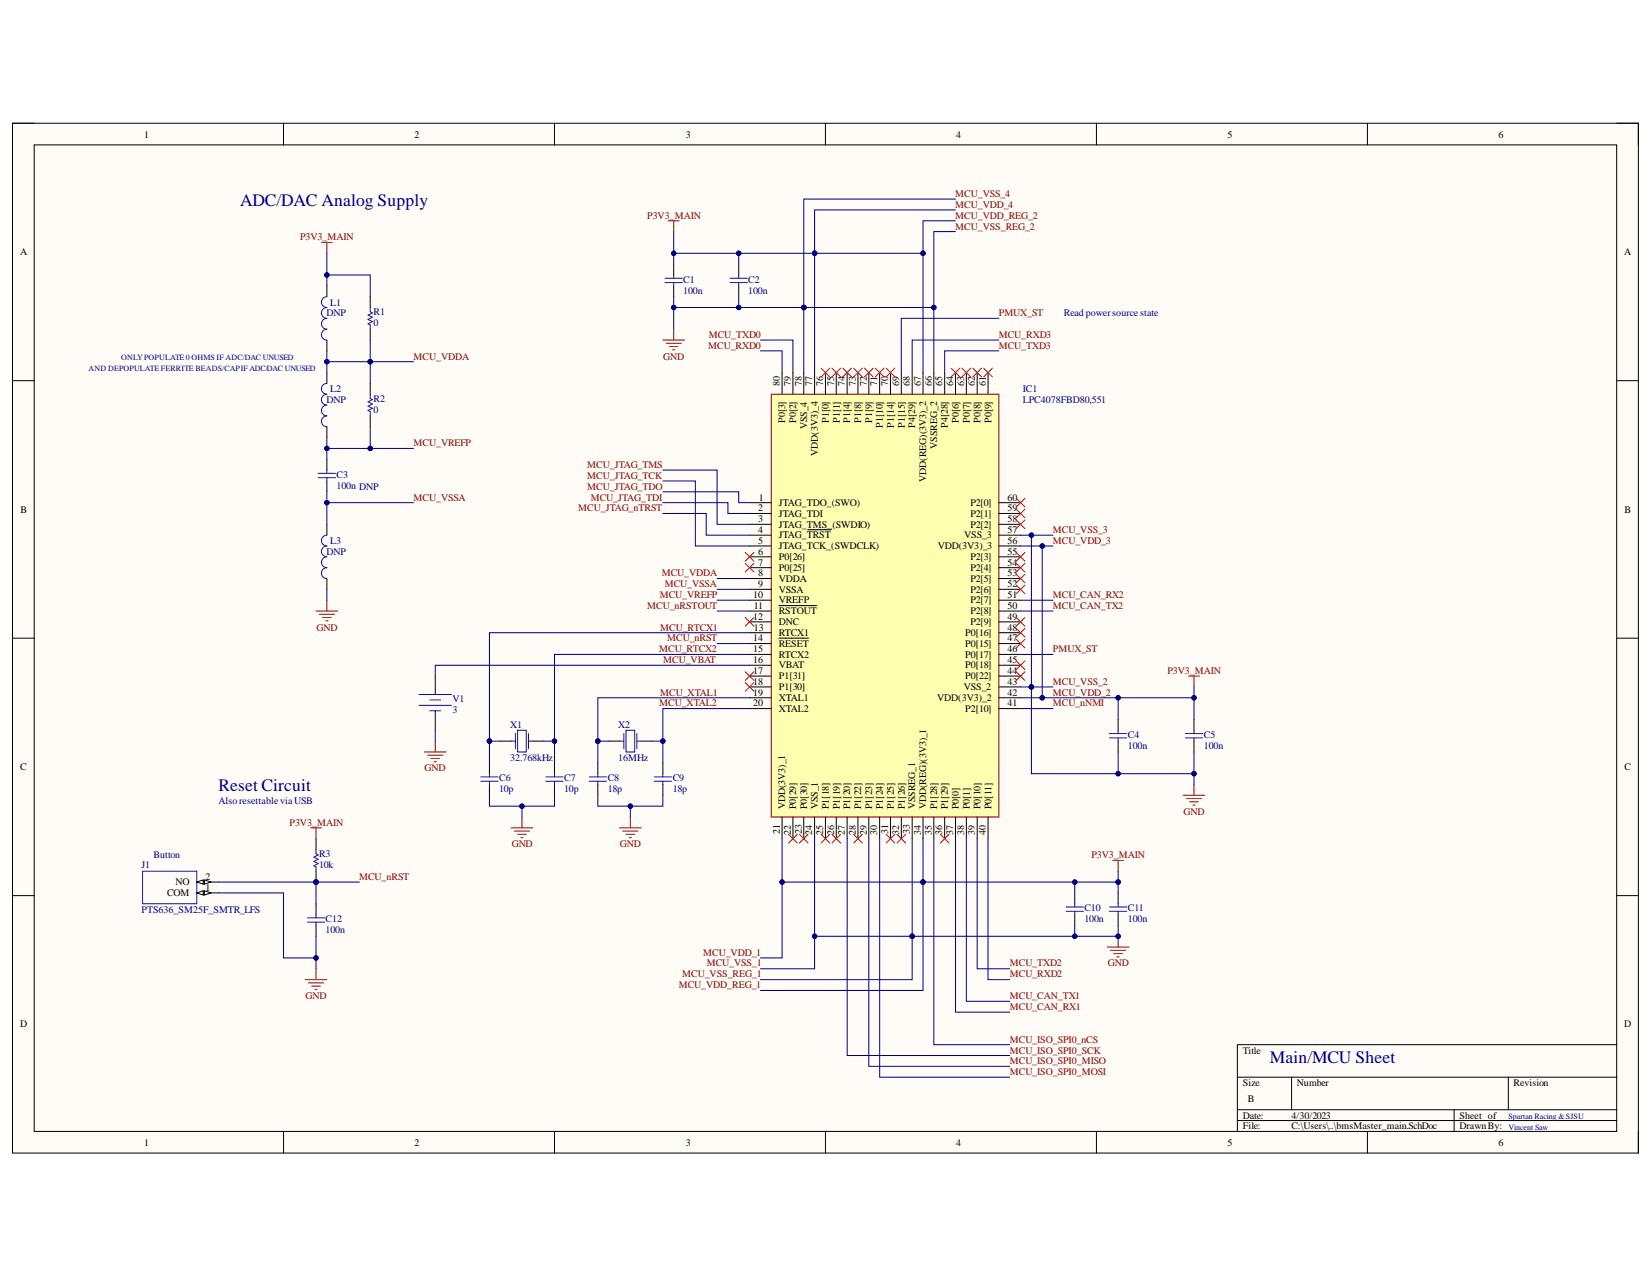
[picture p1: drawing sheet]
<svg xmlns="http://www.w3.org/2000/svg" width="279mm" height="216mm" viewBox="0 0 279 216" stroke-linecap="round" stroke-linejoin="round" font-family="sans-serif">
<defs><g id="words">
<g font-size="3" fill="#000080">
<text x="40.6" y="34.8">ADC/DAC Analog Supply</text>
<text x="37" y="133.8">Reset Circuit</text>
<text x="214.8" y="179.6">Main/MCU Sheet</text>
</g>
<g font-size="1.7">
<text x="24.4" y="23.3">1</text>
<text x="70.1" y="23.3">2</text>
<text x="116" y="23.3">3</text>
<text x="161.7" y="23.3">4</text>
<text x="207.6" y="23.3">5</text>
<text x="253.4" y="23.3">6</text>
<text x="3.4" y="43.1">A</text>
<text x="274.7" y="43.1">A</text>
<text x="131.9" y="65.2" transform="rotate(-90 131.9 65.2)">80</text>
<text x="133.7" y="65.2" transform="rotate(-90 133.7 65.2)">79</text>
<text x="135.6" y="65.2" transform="rotate(-90 135.6 65.2)">78</text>
<text x="137.4" y="65.2" transform="rotate(-90 137.4 65.2)">77</text>
<text x="139.2" y="65.2" transform="rotate(-90 139.2 65.2)">76</text>
<text x="141.1" y="65.2" transform="rotate(-90 141.1 65.2)">75</text>
<text x="142.9" y="65.2" transform="rotate(-90 142.9 65.2)">74</text>
<text x="144.7" y="65.2" transform="rotate(-90 144.7 65.2)">73</text>
<text x="146.6" y="65.2" transform="rotate(-90 146.6 65.2)">72</text>
<text x="148.4" y="65.2" transform="rotate(-90 148.4 65.2)">71</text>
<text x="150.2" y="65.2" transform="rotate(-90 150.2 65.2)">70</text>
<text x="152.1" y="65.2" transform="rotate(-90 152.1 65.2)">69</text>
<text x="153.9" y="65.2" transform="rotate(-90 153.9 65.2)">68</text>
<text x="155.7" y="65.2" transform="rotate(-90 155.7 65.2)">67</text>
<text x="157.6" y="65.2" transform="rotate(-90 157.6 65.2)">66</text>
<text x="159.4" y="65.2" transform="rotate(-90 159.4 65.2)">65</text>
<text x="161.2" y="65.2" transform="rotate(-90 161.2 65.2)">64</text>
<text x="163.1" y="65.2" transform="rotate(-90 163.1 65.2)">63</text>
<text x="164.9" y="65.2" transform="rotate(-90 164.9 65.2)">62</text>
<text x="166.7" y="65.2" transform="rotate(-90 166.7 65.2)">61</text>
<text x="132.8" y="71.5" transform="rotate(-90 132.8 71.5)">P0[3]</text>
<text x="134.7" y="71.5" transform="rotate(-90 134.7 71.5)">P0[2]</text>
<text x="140.2" y="71.5" transform="rotate(-90 140.2 71.5)">P1[0]</text>
<text x="142" y="71.5" transform="rotate(-90 142 71.5)">P1[1]</text>
<text x="143.8" y="71.5" transform="rotate(-90 143.8 71.5)">P1[4]</text>
<text x="145.7" y="71.5" transform="rotate(-90 145.7 71.5)">P1[8]</text>
<text x="147.5" y="71.5" transform="rotate(-90 147.5 71.5)">P1[9]</text>
<text x="162.2" y="71.5" transform="rotate(-90 162.2 71.5)">P0[6]</text>
<text x="164" y="71.5" transform="rotate(-90 164 71.5)">P0[7]</text>
<text x="165.8" y="71.5" transform="rotate(-90 165.8 71.5)">P0[8]</text>
<text x="167.7" y="71.5" transform="rotate(-90 167.7 71.5)">P0[9]</text>
<text x="136.5" y="72.6" transform="rotate(-90 136.5 72.6)">VSS_4</text>
<text x="138.3" y="77" transform="rotate(-90 138.3 77)">VDD(3V3)_4</text>
<text x="149.3" y="72.3" transform="rotate(-90 149.3 72.3)">P1[10]</text>
<text x="151.2" y="72.3" transform="rotate(-90 151.2 72.3)">P1[14]</text>
<text x="153" y="72.3" transform="rotate(-90 153 72.3)">P1[15]</text>
<text x="154.8" y="72.3" transform="rotate(-90 154.8 72.3)">P4[29]</text>
<text x="158.5" y="75.9" transform="rotate(-90 158.5 75.9)">VSSREG_2</text>
<text x="160.3" y="72.3" transform="rotate(-90 160.3 72.3)">P4[28]</text>
<text x="156.7" y="81.4" transform="rotate(-90 156.7 81.4)">VDD(REG)(3V3)_2</text>
<text x="3.5" y="86.7">B</text>
<text x="128.2" y="86.4">2</text>
<text x="128.2" y="88.3">3</text>
<text x="128.3" y="84.7">1</text>
<text x="131.7" y="85.5">JTAG_TDO_(SWO)</text>
<text x="131.7" y="87.4">JTAG_TDI</text>
<text x="131.7" y="89.2">JTAG_TMS_(SWDIO)</text>
<text x="164.1" y="85.5">P2[0]</text>
<text x="164.1" y="87.4">P2[1]</text>
<text x="164.1" y="89.2">P2[2]</text>
<text x="170.4" y="84.7">60</text>
<text x="170.4" y="86.4">59</text>
<text x="170.4" y="88.3">58</text>
<text x="274.8" y="86.7">B</text>
<text x="128.2" y="90.2">4</text>
<text x="128.2" y="91.9">5</text>
<text x="128.2" y="93.8">6</text>
<text x="128.2" y="95.7">7</text>
<text x="131.7" y="91">JTAG_TRST</text>
<text x="131.7" y="92.9">JTAG_TCK_(SWDCLK)</text>
<text x="131.7" y="94.7">P0[26]</text>
<text x="158.6" y="92.9">VDD(3V3)_3</text>
<text x="163.1" y="91">VSS_3</text>
<text x="164.1" y="94.7">P2[3]</text>
<text x="170.4" y="90.2">57</text>
<text x="170.4" y="91.9">56</text>
<text x="170.4" y="93.8">55</text>
<text x="170.4" y="95.7">54</text>
<text x="127.4" y="101.2">10</text>
<text x="128.2" y="97.4">8</text>
<text x="128.2" y="99.3">9</text>
<text x="131.7" y="96.5">P0[25]</text>
<text x="131.7" y="98.4">VDDA</text>
<text x="131.7" y="100.2">VSSA</text>
<text x="131.7" y="102">VREFP</text>
<text x="164.1" y="96.5">P2[4]</text>
<text x="164.1" y="98.4">P2[5]</text>
<text x="164.1" y="100.2">P2[6]</text>
<text x="164.1" y="102">P2[7]</text>
<text x="170.4" y="97.4">53</text>
<text x="170.4" y="99.3">52</text>
<text x="170.4" y="101.2">51</text>
<text x="127.4" y="104.8">12</text>
<text x="127.5" y="102.9">11</text>
<text x="127.5" y="106.6">13</text>
<text x="131.7" y="103.9">RSTOUT</text>
<text x="131.7" y="105.7">DNC</text>
<text x="131.7" y="107.5">RTCX1</text>
<text x="163.3" y="107.5">P0[16]</text>
<text x="164.1" y="103.9">P2[8]</text>
<text x="164.1" y="105.7">P2[9]</text>
<text x="170.4" y="102.9">50</text>
<text x="170.4" y="104.8">49</text>
<text x="170.4" y="106.6">48</text>
<text x="127.4" y="108.4">14</text>
<text x="127.4" y="110.3">15</text>
<text x="127.4" y="112.1">16</text>
<text x="127.4" y="113.9">17</text>
<text x="131.7" y="109.4">RESET</text>
<text x="131.7" y="111.2">RTCX2</text>
<text x="131.7" y="113">VBAT</text>
<text x="163.3" y="109.4">P0[15]</text>
<text x="163.3" y="111.2">P0[17]</text>
<text x="163.3" y="113">P0[18]</text>
<text x="170.4" y="108.4">47</text>
<text x="170.4" y="110.3">46</text>
<text x="170.4" y="112.1">45</text>
<text x="170.4" y="113.9">44</text>
<text x="127.4" y="115.8">18</text>
<text x="127.4" y="117.6">19</text>
<text x="127.4" y="119.4">20</text>
<text x="131.7" y="114.9">P1[31]</text>
<text x="131.7" y="116.7">P1[30]</text>
<text x="131.7" y="118.5">XTAL1</text>
<text x="158.5" y="118.5">VDD(3V3)_2</text>
<text x="163" y="116.7">VSS_2</text>
<text x="163.3" y="114.9">P0[22]</text>
<text x="170.4" y="115.8">43</text>
<text x="170.4" y="117.6">42</text>
<text x="170.4" y="119.4">41</text>
<text x="131.7" y="120.4">XTAL2</text>
<text x="163.3" y="120.4">P2[10]</text>
<text x="3.4" y="130.2">C</text>
<text x="274.8" y="130.2">C</text>
<text x="132.8" y="136.8" transform="rotate(-90 132.8 136.8)">VDD(3V3)_1</text>
<text x="134.7" y="136.8" transform="rotate(-90 134.7 136.8)">P0[29]</text>
<text x="136.5" y="136.8" transform="rotate(-90 136.5 136.8)">P0[30]</text>
<text x="138.3" y="136.8" transform="rotate(-90 138.3 136.8)">VSS_1</text>
<text x="140.2" y="136.8" transform="rotate(-90 140.2 136.8)">P1[18]</text>
<text x="142" y="136.8" transform="rotate(-90 142 136.8)">P1[19]</text>
<text x="143.8" y="136.8" transform="rotate(-90 143.8 136.8)">P1[20]</text>
<text x="145.7" y="136.8" transform="rotate(-90 145.7 136.8)">P1[22]</text>
<text x="147.5" y="136.8" transform="rotate(-90 147.5 136.8)">P1[23]</text>
<text x="149.3" y="136.8" transform="rotate(-90 149.3 136.8)">P1[24]</text>
<text x="151.2" y="136.8" transform="rotate(-90 151.2 136.8)">P1[25]</text>
<text x="153" y="136.8" transform="rotate(-90 153 136.8)">P1[26]</text>
<text x="154.8" y="136.8" transform="rotate(-90 154.8 136.8)">VSSREG_1</text>
<text x="156.7" y="136.8" transform="rotate(-90 156.7 136.8)">VDD(REG)(3V3)_1</text>
<text x="158.5" y="136.8" transform="rotate(-90 158.5 136.8)">P1[28]</text>
<text x="160.3" y="136.8" transform="rotate(-90 160.3 136.8)">P1[29]</text>
<text x="162.2" y="136.8" transform="rotate(-90 162.2 136.8)">P0[0]</text>
<text x="164" y="136.8" transform="rotate(-90 164 136.8)">P0[1]</text>
<text x="165.8" y="136.8" transform="rotate(-90 165.8 136.8)">P0[10]</text>
<text x="167.7" y="136.8" transform="rotate(-90 167.7 136.8)">P0[11]</text>
<text x="131.9" y="141.1" transform="rotate(-90 131.9 141.1)">21</text>
<text x="133.7" y="141.2" transform="rotate(-90 133.7 141.2)">22</text>
<text x="135.6" y="141.1" transform="rotate(-90 135.6 141.1)">23</text>
<text x="137.4" y="141.2" transform="rotate(-90 137.4 141.2)">24</text>
<text x="139.2" y="141.2" transform="rotate(-90 139.2 141.2)">25</text>
<text x="141.1" y="141.2" transform="rotate(-90 141.1 141.2)">26</text>
<text x="142.9" y="141.2" transform="rotate(-90 142.9 141.2)">27</text>
<text x="144.7" y="141.2" transform="rotate(-90 144.7 141.2)">28</text>
<text x="146.6" y="141.2" transform="rotate(-90 146.6 141.2)">29</text>
<text x="148.4" y="141.2" transform="rotate(-90 148.4 141.2)">30</text>
<text x="150.2" y="141.1" transform="rotate(-90 150.2 141.1)">31</text>
<text x="152.1" y="141.2" transform="rotate(-90 152.1 141.2)">32</text>
<text x="153.9" y="141.1" transform="rotate(-90 153.9 141.1)">33</text>
<text x="155.7" y="141.2" transform="rotate(-90 155.7 141.2)">34</text>
<text x="157.6" y="141.2" transform="rotate(-90 157.6 141.2)">35</text>
<text x="159.4" y="141.2" transform="rotate(-90 159.4 141.2)">36</text>
<text x="161.2" y="141.2" transform="rotate(-90 161.2 141.2)">37</text>
<text x="163.1" y="141.2" transform="rotate(-90 163.1 141.2)">38</text>
<text x="164.9" y="141.2" transform="rotate(-90 164.9 141.2)">39</text>
<text x="166.7" y="141.2" transform="rotate(-90 166.7 141.2)">40</text>
<text x="29.7" y="149.7">NO</text>
<text x="34.8" y="148.8">2</text>
<text x="28.3" y="151.6">COM</text>
<text x="34.8" y="150.6">1</text>
<text x="3.4" y="173.7">D</text>
<text x="274.7" y="173.7">D</text>
<text x="210.2" y="178.1">Title</text>
<text x="210.2" y="183.6">Size</text>
<text x="219.4" y="183.6">Number</text>
<text x="256" y="183.6">Revision</text>
<text x="210.2" y="189.1">Date:</text>
<text x="210.2" y="190.9">File:</text>
<text x="211.1" y="186.3">B</text>
<text x="218.4" y="189.1">4/30/2023</text>
<text x="218.4" y="190.9">C:\Users\..\bmsMaster_main.SchDoc</text>
<text x="246.8" y="189.1">Sheet of</text>
<text x="246.8" y="190.9">DrawnBy:</text>
<text x="24.4" y="193.7">1</text>
<text x="70.1" y="193.7">2</text>
<text x="116" y="193.7">3</text>
<text x="161.7" y="193.7">4</text>
<text x="207.6" y="193.7">5</text>
<text x="253.4" y="193.7">6</text>
</g>
<g font-size="1.7" fill="#800000">
<text x="161.6" y="35.1">MCU_VDD_4</text>
<text x="161.6" y="33.3">MCU_VSS_4</text>
<text x="50.8" y="40.6">P3V3_MAIN</text>
<text x="109.5" y="37">P3V3_MAIN</text>
<text x="161.6" y="38.8">MCU_VSS_REG_2</text>
<text x="161.6" y="37">MCU_VDD_REG_2</text>
<text x="168.9" y="53.5">PMUX_ST</text>
<text x="119.8" y="58.9">MCU_RXD0</text>
<text x="119.9" y="57.2">MCU_TXD0</text>
<text x="168.9" y="58.9">MCU_TXD3</text>
<text x="168.9" y="57.2">MCU_RXD3</text>
<text x="70" y="60.8">MCU_VDDA</text>
<text x="112.2" y="60.8">GND</text>
<text x="70" y="75.4">MCU_VREFP</text>
<text x="99.3" y="79.2">MCU_JTAG_TMS</text>
<text x="99.3" y="80.9">MCU_JTAG_TCK</text>
<text x="99.3" y="82.8">MCU_JTAG_TDO</text>
<text x="70" y="84.7">MCU_VSSA</text>
<text x="97.8" y="86.4">MCU_JTAG_nTRST</text>
<text x="99.9" y="84.7">MCU_JTAG_TDI</text>
<text x="178.1" y="91.9">MCU_VDD_3</text>
<text x="178.1" y="90.2">MCU_VSS_3</text>
<text x="111.6" y="101.2">MCU_VREFP</text>
<text x="111.9" y="97.4">MCU_VDDA</text>
<text x="112.4" y="99.3">MCU_VSSA</text>
<text x="178.1" y="101.2">MCU_CAN_RX2</text>
<text x="53.5" y="106.6">GND</text>
<text x="109.5" y="102.9">MCU_nRSTOUT</text>
<text x="111.7" y="106.6">MCU_RTCX1</text>
<text x="178.1" y="102.9">MCU_CAN_TX2</text>
<text x="111.5" y="110.3">MCU_RTCX2</text>
<text x="112.2" y="112.1">MCU_VBAT</text>
<text x="112.8" y="108.4">MCU_nRST</text>
<text x="178.1" y="110.3">PMUX_ST</text>
<text x="197.4" y="113.9">P3V3_MAIN</text>
<text x="111.5" y="119.4">MCU_XTAL2</text>
<text x="111.7" y="117.6">MCU_XTAL1</text>
<text x="178.1" y="117.6">MCU_VDD_2</text>
<text x="178.1" y="115.8">MCU_VSS_2</text>
<text x="178.1" y="119.4">MCU_nNMI</text>
<text x="71.8" y="130.4">GND</text>
<text x="200.1" y="137.8">GND</text>
<text x="49" y="139.6">P3V3_MAIN</text>
<text x="86.5" y="143.3">GND</text>
<text x="104.8" y="143.3">GND</text>
<text x="60.7" y="148.8">MCU_nRST</text>
<text x="184.6" y="145.1">P3V3_MAIN</text>
<text x="118.9" y="161.6">MCU_VDD_1</text>
<text x="114.8" y="167.1">MCU_VDD_REG_1</text>
<text x="115.4" y="165.3">MCU_VSS_REG_1</text>
<text x="119.5" y="163.4">MCU_VSS_1</text>
<text x="170.8" y="163.4">MCU_TXD2</text>
<text x="170.8" y="165.3">MCU_RXD2</text>
<text x="187.4" y="163.4">GND</text>
<text x="51.7" y="168.9">GND</text>
<text x="170.8" y="170.8">MCU_CAN_RX1</text>
<text x="170.8" y="168.9">MCU_CAN_TX1</text>
<text x="170.8" y="176.3">MCU_ISO_SPI0_nCS</text>
<text x="170.8" y="178.1">MCU_ISO_SPI0_SCK</text>
<text x="170.8" y="179.9">MCU_ISO_SPI0_MISO</text>
<text x="170.8" y="181.8">MCU_ISO_SPI0_MOSI</text>
</g>
<g font-size="1.7" fill="#000080">
<text x="115.6" y="47.8">C1</text>
<text x="126.6" y="47.8">C2</text>
<text x="55.2" y="53.5">DNP</text>
<text x="55.8" y="51.7">L1</text>
<text x="63.2" y="53.3">R1</text>
<text x="115.6" y="49.6">100n</text>
<text x="126.6" y="49.6">100n</text>
<text x="179.9" y="53.5">Read powersource state</text>
<text x="63.2" y="55.1">0</text>
<text x="55.2" y="68.2">DNP</text>
<text x="55.8" y="66.3">L2</text>
<text x="63.2" y="69.8">0</text>
<text x="63.2" y="67.9">R2</text>
<text x="173" y="66.3">IC1</text>
<text x="173" y="68.2">LPC4078FBD80,551</text>
<text x="56.9" y="82.6">100n DNP</text>
<text x="56.9" y="80.8">C3</text>
<text x="55.2" y="93.8">DNP</text>
<text x="55.8" y="91.9">L3</text>
<text x="76.6" y="118.7">V1</text>
<text x="76.6" y="120.5">3</text>
<text x="86.3" y="123.1">X1</text>
<text x="104.6" y="123.1">X2</text>
<text x="190.8" y="124.7">C4</text>
<text x="203.6" y="124.7">C5</text>
<text x="86.3" y="128.6">32.768kHz</text>
<text x="104.6" y="128.6">16MHz</text>
<text x="190.8" y="126.6">100n</text>
<text x="203.6" y="126.6">100n</text>
<text x="37" y="135.9">AlsoresettableviaUSB</text>
<text x="84.4" y="134">10p</text>
<text x="84.4" y="132.1">C6</text>
<text x="95.4" y="134">10p</text>
<text x="95.4" y="132.1">C7</text>
<text x="102.8" y="134">18p</text>
<text x="102.8" y="132.1">C8</text>
<text x="113.8" y="134">18p</text>
<text x="113.8" y="132.1">C9</text>
<text x="23.9" y="146.7">J1</text>
<text x="26" y="145.1">Button</text>
<text x="54" y="146.7">10k</text>
<text x="54" y="145">R3</text>
<text x="23.9" y="154.4">PTS636_SM25F_SMTR_LFS</text>
<text x="55.1" y="156">C12</text>
<text x="183.4" y="156">100n</text>
<text x="183.4" y="154.1">C10</text>
<text x="190.8" y="156">100n</text>
<text x="190.8" y="154.1">C11</text>
<text x="55.1" y="157.7">100n</text>
</g>
<g font-size="1.4" fill="#000080">
<text x="15" y="62.7">AND DEPOPULATE FERRITE BEADS/CAPIF ADC/DAC UNUSED</text>
<text x="20.5" y="60.9">ONLYPOPULATE 0 OHMS IF ADC/DAC UNUSED</text>
<text x="255.1" y="189.2">Spartan Racing &amp;SJSU</text>
<text x="255.1" y="191">Vincent Saw</text>
</g>
</g></defs>
<path d="M2.1 20.8h275v174.1h-275z" fill-rule="evenodd" fill="#fffcf8"/>
<path d="M2.1 20.8h275v174.1h-275z" fill="none" stroke="#000" stroke-width=".17"/>
<path d="M5.8 24.5h267.6v166.8h-267.6z" fill-rule="evenodd" fill="#fffcf8"/>
<g fill="none" stroke="#000" stroke-width=".17">
<path d="M2.1 20.8h3.7M5.8 24.5h267.6v166.8h-267.6zM47.9 20.8v3.7M93.8 20.8v3.7M139.6 20.8v3.7M185.4 20.8v3.7M231.3 20.8v3.7M273.4 20.8h3.7v3.7M2.1 64.4h3.7M273.4 64.4h3.7M2.1 107.9h3.7M273.4 107.9h3.7"/>
<path d="M2.1 151.4h3.7M273.4 151.4h3.7M273.4 176.6h-64.1v14.7M48 191.3v3.6M93.8 191.3v3.6M139.6 191.3v3.6M185.4 191.3v3.6M209.3 182.1h64.1M209.3 187.6h64.1M209.3 189.4h64.1M218.4 182.1v5.5M231.3 191.3v3.6"/>
<path d="M245.9 187.6v3.7M255.1 182.1v5.5M277.1 191.3v3.6"/>
</g>
<path d="M130.4 66.7h38.5v71.4h-38.5z" fill-rule="evenodd" fill="#ffffb0"/>
<path d="M130.4 66.7h38.5v71.4h-38.5zM189.1 158.3v1.8M187.3 160.1h3.6M187.8 160.7h2.6M188.4 161.2h1.4M188.9 161.8h.4" fill="none" stroke="#800000" stroke-width=".17"/>
<g fill="none" stroke="#000" stroke-width=".17">
<path d="M132.3 63v3.7M134.1 63v3.7M135.9 63v3.7M137.8 63v3.7M139.6 63v3.7M141.4 63v3.7M143.3 63v3.7M145.1 63v3.7M146.9 63v3.7M148.8 63v3.7M150.6 63v3.7M152.4 63v3.7"/>
<path d="M154.3 63v3.7M156.1 63v3.7M157.9 63v3.7M159.8 63v3.7M161.6 63v3.7M163.4 63v3.7M165.3 63v3.7M167.1 63v3.7M126.8 85h3.6M126.8 86.8h3.6M126.8 88.6h3.6M126.8 90.5h3.6"/>
<path d="M126.8 92.3h3.6M126.8 94.1h3.6M126.8 96h3.6M126.8 97.8h3.6M126.8 99.6h3.6M136.6 89.6h4M168.9 85h3.7M168.9 86.8h3.7M168.9 88.6h3.7M168.9 90.5h3.7M168.9 92.3h3.7M168.9 94.1h3.7"/>
<path d="M168.9 96h3.7M168.9 97.8h3.7M168.9 99.6h3.7M126.8 101.5h3.6M126.8 103.3h3.6M126.8 105.1h3.6M126.8 107h3.6M126.8 108.8h3.6M126.8 110.6h3.6M126.8 112.5h3.6M126.8 114.3h3.6M126.8 116.1h3.6"/>
<path d="M126.8 118h3.6M126.8 119.8h3.6M131.7 102.4h6.4M131.7 107.9h5M168.9 101.5h3.7M168.9 103.3h3.7M168.9 105.1h3.7M168.9 107h3.7M168.9 108.8h3.7M168.9 110.6h3.7M168.9 112.5h3.7M168.9 114.3h3.7"/>
<path d="M168.9 116.1h3.7M168.9 118h3.7M168.9 119.8h3.7M132.3 138.1v3.7M134.1 138.1v3.7M135.9 138.1v3.7M137.8 138.1v3.7M139.6 138.1v3.7M141.4 138.1v3.7M143.3 138.1v3.7M145.1 138.1v3.7M146.9 138.1v3.7"/>
<path d="M148.8 138.1v3.7M150.6 138.1v3.7M152.4 138.1v3.7M154.3 138.1v3.7M156.1 138.1v3.7M157.9 138.1v3.7M159.8 138.1v3.7M161.6 138.1v3.7M163.4 138.1v3.7M165.3 138.1v3.7M167.1 138.1v3.7"/>
</g>
<circle cx="189.1" cy="158.3" r=".37" fill="#000080"/>
<circle cx="189.1" cy="158.3" r=".37" fill="none" stroke="#000080" stroke-width=".17"/>
<g fill="none" stroke="#800000" stroke-width=".17">
<path d="M113 37.3h1.9M113.9 37.3v1.9M54.4 41h1.8M55.3 41v1.8M112.1 57.5h3.7M112.7 58h2.5M113.2 58.6h1.5M113.8 59.1h.3M113.9 55.7v1.8M53.4 103.3h3.7M54 103.9h2.6M54.5 104.4h1.5"/>
<path d="M55.1 105h.4M55.3 101.5v1.8M201 114.3h1.9M201.9 114.3v1.8M52.5 140h1.9M53.4 140v1.8M104.8 140h3.6M106.6 138.1v1.9M200.1 134.5h3.7M200.7 135h2.5M201.2 135.6h1.5M201.8 136.1h.3"/>
<path d="M201.9 132.6v1.9M105.3 140.5h2.6M105.9 141.1h1.4M106.4 141.6h.4M188.2 145.5h1.8M189.1 145.5v1.8"/>
</g>
<path d="M126 104.4l1.5 1.5M127.5 104.4l-1.5 1.5" fill="none" stroke="#f00" stroke-width=".17"/>
<g fill="none" stroke="#000" stroke-width=".17">
<path d="M55.3 48.3v1.9M55.3 57.5v1.8M62.6 50.2v1.8M62.6 55.7v1.8M113.9 44.7v1.8M113.9 48.3v1.9M124.9 44.7v1.8M124.9 48.3v1.9M55.3 63v1.8M55.3 72.1v1.9M55.3 77.7v1.8M62.6 64.8v1.9"/>
<path d="M62.6 70.3v1.8M55.3 81.3v1.8M55.3 88.6v1.9M55.3 97.8v1.8M101.1 129v1.8M101.1 132.6v1.9M102.9 125.3h1.9M108.4 125.3h1.9M112.1 129v1.8M112.1 132.6v1.9M189.1 121.6v1.9M189.1 125.3v1.8"/>
<path d="M201.9 121.6v1.9M201.9 125.3v1.8M181.8 151v1.8M181.8 154.6v1.9M189.1 151v1.8M189.1 154.6v1.9"/>
</g>
<g fill="none" stroke="#00f" stroke-width=".17">
<path d="M55.3 50.2a.91 .91 0 0 0-.9 .9 .91 .91 0 0 0 .9 .9 .92 .92 0 0 0-.9 .9 .92 .92 0 0 0 .9 .9 .92 .92 0 0 0-.9 .9 .92 .92 0 0 0 .9 1 .92 .92 0 0 0-.9 .9 .92 .92 0 0 0 .9 .9M62.6 52v.7l.4 .2-.8 .4 .8 .3-.8 .4 .8 .4-.8 .3 .4 .2v.8M112.5 47h2.9M112.5 47.8h2.9M113.9 46.5v.5M113.9 47.8v.5M123.5 47h2.9M123.5 47.8h2.9M124.9 46.5v.5M124.9 47.8v.5M55.3 64.8a.91 .91 0 0 0-.9 .9 .91 .91 0 0 0 .9 1 .92 .92 0 0 0-.9 .9 .92 .92 0 0 0 .9 .9 .92 .92 0 0 0-.9 .9 .92 .92 0 0 0 .9 .9 .91 .91 0 0 0-.9 .9 .91 .91 0 0 0 .9 .9M55.3 79.5v.5"/>
<path d="M62.6 66.7v.7l.4 .2-.8 .3 .8 .4-.8 .4 .8 .3-.8 .4 .4 .2v.7M53.8 80h2.9M53.8 80.8h2.9M55.3 90.5a.91 .91 0 0 0-.9 .9 .91 .91 0 0 0 .9 .9 .92 .92 0 0 0-.9 .9 .92 .92 0 0 0 .9 .9 .92 .92 0 0 0-.9 1 .92 .92 0 0 0 .9 .9 .92 .92 0 0 0-.9 .9 .92 .92 0 0 0 .9 .9M55.3 80.8v.5M99.6 131.4h3M99.6 132.1h3M101.1 130.8v.6M101.1 132.1v.5M104.8 125.3h.7M105.5 124v2.6M105.9 123.5h1.4v3.6h-1.4z"/>
<path d="M107.7 124v2.6M107.7 125.3h.7M110.6 131.4h3M110.6 132.1h3M112.1 130.8v.6M112.1 132.1v.5M187.6 124h3M187.6 124.8h3M189.1 123.5v.5M189.1 124.8v.5M200.5 124h2.9M200.5 124.8h2.9"/>
<path d="M201.9 123.5v.5M201.9 124.8v.5M180.3 153.3h2.9M180.3 154.1h2.9M181.8 152.8v.5M181.8 154.1v.5M187.6 153.3h3M187.6 154.1h3M189.1 152.8v.5M189.1 154.1v.5"/>
</g>
<circle cx="53.4" cy="149.1" r=".36" fill="#000080"/>
<circle cx="53.4" cy="149.1" r=".36" fill="none" stroke="#000080" stroke-width=".17"/>
<path d="M53.4 141.8v1.8M53.4 147.3v1.8" fill="none" stroke="#000" stroke-width=".17"/>
<circle cx="53.4" cy="149.1" r=".36" fill="#000080"/>
<circle cx="53.4" cy="149.1" r=".36" fill="none" stroke="#000080" stroke-width=".17"/>
<path d="M24.1 147.3h9.2v5.5h-9.2zM52 155.2h2.9M52 155.9h2.9M53.4 143.6v.8l.4 .1-.7 .4 .7 .4-.7 .3 .7 .4-.7 .4 .3 .2v.7M53.4 154.6v.6M53.4 155.9v.6" fill="none" stroke="#00f" stroke-width=".17"/>
<path d="M33.3 151h3.6M53.4 152.8v1.8M53.4 156.5v1.8" fill="none" stroke="#000" stroke-width=".17"/>
<path d="M51.6 165.6h3.7M52.2 166.2h2.5M52.7 166.7h1.5M53.3 167.3h.3M53.4 163.8v1.8" fill="none" stroke="#800000" stroke-width=".17"/>
<path d="M33.3 151l1.1-.4v.7z" fill="#f8fcff"/>
<path d="M33.3 151l1.1-.4v.7z" fill="none" stroke="#000" stroke-width=".17"/>
<path d="M34.6 150.6l1.1 .4-1.1 .3z" fill="#f8fcff"/>
<path d="M33.3 149.1h3.6M34.6 150.6l1.1 .4-1.1 .3z" fill="none" stroke="#000" stroke-width=".17"/>
<path d="M33.3 149.1l1.1-.3v.7z" fill="#f8fcff"/>
<path d="M33.3 149.1l1.1-.3v.7z" fill="none" stroke="#000" stroke-width=".17"/>
<path d="M34.6 148.8l1.1 .3-1.1 .4z" fill="#f8fcff"/>
<path d="M73.6 114.3v3.1M73.6 120.2v3.3M82.8 129v1.8M82.8 132.6v1.9M84.6 125.3h1.8M90.1 125.3h1.8M93.8 129v1.8M93.8 132.6v1.9M34.6 148.8l1.1 .3-1.1 .4z" fill="none" stroke="#000" stroke-width=".17"/>
<g fill="none" stroke="#00f" stroke-width=".17">
<path d="M70.9 117.4h5.5M70.9 119.3h5.5M72.7 118.3h1.8M72.7 120.2h1.8M81.3 131.4h2.9M81.3 132.1h2.9M82.8 130.8v.6M82.8 132.1v.5M86.4 125.3h.8M87.2 124v2.6M87.5 123.5h1.5v3.6h-1.5zM89.4 124v2.6"/>
<path d="M89.4 125.3h.7M92.3 131.4h2.9M92.3 132.1h2.9M93.8 130.8v.6M93.8 132.1v.5"/>
</g>
<path d="M71.8 127.1h3.6M72.3 127.7h2.6M72.9 128.2h1.4M73.4 128.8h.4M73.6 125.3v1.8M86.4 140h3.7M88.3 138.1v1.9M87 140.5h2.6M87.5 141.1h1.5M88.1 141.6h.4" fill="none" stroke="#800000" stroke-width=".17"/>
<path d="M137.8 141.8v16.5h16.5" fill="none" stroke="#000080" stroke-width=".17"/>
<circle cx="137.8" cy="158.3" r=".37" fill="#000080"/>
<circle cx="137.8" cy="158.3" r=".37" fill="none" stroke="#000080" stroke-width=".17"/>
<circle cx="154.3" cy="158.3" r=".37" fill="#000080"/>
<g fill="none" stroke="#000080" stroke-width=".17">
<path d="M172.6 90.5h1.8v25.6h-1.8"/>
<circle cx="154.3" cy="158.3" r=".37"/>
</g>
<circle cx="174.4" cy="90.5" r=".37" fill="#000080"/>
<circle cx="174.4" cy="90.5" r=".37" fill="none" stroke="#000080" stroke-width=".17"/>
<circle cx="174.4" cy="116.1" r=".37" fill="#000080"/>
<g fill="none" stroke="#000080" stroke-width=".17">
<path d="M62.6 61.2v3.6"/>
<circle cx="174.4" cy="116.1" r=".37"/>
</g>
<circle cx="62.6" cy="61.2" r=".37" fill="#000080"/>
<g fill="none" stroke="#000080" stroke-width=".17">
<path d="M55.3 46.5h7.3v3.7"/>
<circle cx="62.6" cy="61.2" r=".37"/>
</g>
<circle cx="55.3" cy="46.5" r=".37" fill="#000080"/>
<g fill="none" stroke="#000080" stroke-width=".17">
<path d="M62.6 57.5v3.7"/>
<circle cx="55.3" cy="46.5" r=".37"/>
</g>
<circle cx="62.6" cy="61.2" r=".37" fill="#000080"/>
<g fill="none" stroke="#000080" stroke-width=".17">
<path d="M55.3 99.6v1.9M106.6 136.3v1.8"/>
<circle cx="62.6" cy="61.2" r=".37"/>
</g>
<circle cx="106.6" cy="136.3" r=".36" fill="#000080"/>
<g fill="none" stroke="#000080" stroke-width=".17">
<path d="M112.1 79.5h9.2v9.1h5.5M112.1 83.1h12.8v1.9h1.9M112.1 85h11v1.8h3.7M112.1 86.8h7.3v3.7h7.4M112.1 81.3h5.5v11h9.2M172.6 118h3.7"/>
<circle cx="106.6" cy="136.3" r=".36"/>
</g>
<circle cx="176.3" cy="118" r=".37" fill="#000080"/>
<g fill="none" stroke="#000080" stroke-width=".17">
<path d="M132.3 141.8v7.3h23.8v-7.3"/>
<circle cx="176.3" cy="118" r=".37"/>
</g>
<circle cx="132.3" cy="149.1" r=".37" fill="#000080"/>
<circle cx="132.3" cy="149.1" r=".37" fill="none" stroke="#000080" stroke-width=".17"/>
<circle cx="156.1" cy="149.1" r=".37" fill="#000080"/>
<g fill="none" stroke="#000080" stroke-width=".17">
<path d="M201.9 130.8v1.8"/>
<circle cx="156.1" cy="149.1" r=".37"/>
</g>
<circle cx="201.9" cy="130.8" r=".36" fill="#000080"/>
<g fill="none" stroke="#000080" stroke-width=".17">
<path d="M201.9 116.1v1.9"/>
<circle cx="201.9" cy="130.8" r=".36"/>
</g>
<circle cx="201.9" cy="118" r=".37" fill="#000080"/>
<g fill="none" stroke="#000080" stroke-width=".17">
<path d="M189.1 127.1v3.7"/>
<circle cx="201.9" cy="118" r=".37"/>
</g>
<circle cx="189.1" cy="130.8" r=".37" fill="#000080"/>
<g fill="none" stroke="#000080" stroke-width=".17">
<path d="M189.1 118v3.6"/>
<circle cx="189.1" cy="130.8" r=".37"/>
</g>
<circle cx="189.1" cy="118" r=".37" fill="#000080"/>
<g fill="none" stroke="#000080" stroke-width=".17">
<path d="M62.6 72.1v3.7h-7.3"/>
<circle cx="189.1" cy="118" r=".37"/>
</g>
<circle cx="55.3" cy="75.8" r=".37" fill="#000080"/>
<circle cx="55.3" cy="75.8" r=".37" fill="none" stroke="#000080" stroke-width=".17"/>
<circle cx="62.6" cy="75.8" r=".37" fill="#000080"/>
<g fill="none" stroke="#000080" stroke-width=".17">
<path d="M135.9 52h22v11M172.6 103.3h5.5"/>
<circle cx="62.6" cy="75.8" r=".37"/>
</g>
<circle cx="157.9" cy="52" r=".37" fill="#000080"/>
<circle cx="157.9" cy="52" r=".37" fill="none" stroke="#000080" stroke-width=".17"/>
<circle cx="135.9" cy="52" r=".37" fill="#000080"/>
<g fill="none" stroke="#000080" stroke-width=".17">
<path d="M137.8 42.8h18.3v20.2"/>
<circle cx="135.9" cy="52" r=".37"/>
</g>
<circle cx="137.8" cy="42.8" r=".37" fill="#000080"/>
<circle cx="137.8" cy="42.8" r=".37" fill="none" stroke="#000080" stroke-width=".17"/>
<circle cx="156.1" cy="42.8" r=".37" fill="#000080"/>
<g fill="none" stroke="#000080" stroke-width=".17">
<path d="M135.9 52v11"/>
<circle cx="156.1" cy="42.8" r=".37"/>
</g>
<circle cx="135.9" cy="52" r=".37" fill="#000080"/>
<g fill="none" stroke="#000080" stroke-width=".17">
<path d="M168.9 59.3h-9.1v3.7M168.9 57.5h-14.6v5.5M172.6 92.3h3.7v25.7h25.6v3.6"/>
<circle cx="135.9" cy="52" r=".37"/>
</g>
<circle cx="176.3" cy="92.3" r=".37" fill="#000080"/>
<circle cx="176.3" cy="92.3" r=".37" fill="none" stroke="#000080" stroke-width=".17"/>
<circle cx="176.3" cy="118" r=".37" fill="#000080"/>
<circle cx="176.3" cy="118" r=".37" fill="none" stroke="#000080" stroke-width=".17"/>
<circle cx="189.1" cy="118" r=".37" fill="#000080"/>
<circle cx="189.1" cy="118" r=".37" fill="none" stroke="#000080" stroke-width=".17"/>
<circle cx="201.9" cy="118" r=".37" fill="#000080"/>
<g fill="none" stroke="#000080" stroke-width=".17">
<path d="M174.4 116.1v14.7h27.5v-3.7"/>
<circle cx="201.9" cy="118" r=".37"/>
</g>
<circle cx="174.4" cy="116.1" r=".37" fill="#000080"/>
<circle cx="174.4" cy="116.1" r=".37" fill="none" stroke="#000080" stroke-width=".17"/>
<circle cx="189.1" cy="130.8" r=".37" fill="#000080"/>
<circle cx="189.1" cy="130.8" r=".37" fill="none" stroke="#000080" stroke-width=".17"/>
<circle cx="201.9" cy="130.8" r=".36" fill="#000080"/>
<g fill="none" stroke="#000080" stroke-width=".17">
<path d="M62.6 75.8h7.3"/>
<circle cx="201.9" cy="130.8" r=".36"/>
</g>
<circle cx="62.6" cy="75.8" r=".37" fill="#000080"/>
<g fill="none" stroke="#000080" stroke-width=".17">
<path d="M55.3 85h14.6"/>
<circle cx="62.6" cy="75.8" r=".37"/>
</g>
<circle cx="55.3" cy="85" r=".37" fill="#000080"/>
<g fill="none" stroke="#000080" stroke-width=".17">
<path d="M55.3 61.2h14.6M121.3 97.8h5.5M121.3 99.6h5.5M121.3 101.5h5.5"/>
<circle cx="55.3" cy="85" r=".37"/>
</g>
<circle cx="55.3" cy="61.2" r=".37" fill="#000080"/>
<circle cx="55.3" cy="61.2" r=".37" fill="none" stroke="#000080" stroke-width=".17"/>
<circle cx="62.6" cy="61.2" r=".37" fill="#000080"/>
<g fill="none" stroke="#000080" stroke-width=".17">
<path d="M55.3 83.1v5.5"/>
<circle cx="62.6" cy="61.2" r=".37"/>
</g>
<circle cx="55.3" cy="85" r=".37" fill="#000080"/>
<g fill="none" stroke="#000080" stroke-width=".17">
<path d="M55.3 74v3.7"/>
<circle cx="55.3" cy="85" r=".37"/>
</g>
<circle cx="55.3" cy="75.8" r=".37" fill="#000080"/>
<g fill="none" stroke="#000080" stroke-width=".17">
<path d="M55.3 59.3v3.7"/>
<circle cx="55.3" cy="75.8" r=".37"/>
</g>
<circle cx="55.3" cy="61.2" r=".37" fill="#000080"/>
<g fill="none" stroke="#000080" stroke-width=".17">
<path d="M55.3 42.8v5.5"/>
<circle cx="55.3" cy="61.2" r=".37"/>
</g>
<circle cx="55.3" cy="46.5" r=".37" fill="#000080"/>
<g fill="none" stroke="#000080" stroke-width=".17">
<path d="M121.3 103.3h5.5M53.4 149.1v3.7"/>
<circle cx="55.3" cy="46.5" r=".37"/>
</g>
<circle cx="53.4" cy="149.1" r=".36" fill="#000080"/>
<g fill="none" stroke="#000080" stroke-width=".17">
<path d="M121.3 108.8h5.5M53.4 149.1h7.4"/>
<circle cx="53.4" cy="149.1" r=".36"/>
</g>
<circle cx="53.4" cy="149.1" r=".36" fill="#000080"/>
<g fill="none" stroke="#000080" stroke-width=".17">
<path d="M36.9 149.1h16.5"/>
<circle cx="53.4" cy="149.1" r=".36"/>
</g>
<circle cx="53.4" cy="149.1" r=".36" fill="#000080"/>
<g fill="none" stroke="#000080" stroke-width=".17">
<path d="M36.9 151h11v11h5.5"/>
<circle cx="53.4" cy="149.1" r=".36"/>
</g>
<circle cx="53.4" cy="162" r=".37" fill="#000080"/>
<g fill="none" stroke="#000080" stroke-width=".17">
<path d="M126.8 112.5h-53.2v1.8M73.6 123.5v1.8M110.3 125.3h1.8v3.7"/>
<circle cx="53.4" cy="162" r=".37"/>
</g>
<circle cx="112.1" cy="125.3" r=".37" fill="#000080"/>
<g fill="none" stroke="#000080" stroke-width=".17">
<path d="M101.1 125.3v3.7"/>
<circle cx="112.1" cy="125.3" r=".37"/>
</g>
<circle cx="101.1" cy="125.3" r=".37" fill="#000080"/>
<g fill="none" stroke="#000080" stroke-width=".17">
<path d="M101.1 125.3h1.8"/>
<circle cx="101.1" cy="125.3" r=".37"/>
</g>
<circle cx="101.1" cy="125.3" r=".37" fill="#000080"/>
<g fill="none" stroke="#000080" stroke-width=".17">
<path d="M88.3 136.3v1.8"/>
<circle cx="101.1" cy="125.3" r=".37"/>
</g>
<circle cx="88.3" cy="136.3" r=".37" fill="#000080"/>
<g fill="none" stroke="#000080" stroke-width=".17">
<path d="M91.9 125.3h1.9v3.7"/>
<circle cx="88.3" cy="136.3" r=".37"/>
</g>
<circle cx="93.8" cy="125.3" r=".37" fill="#000080"/>
<g fill="none" stroke="#000080" stroke-width=".17">
<path d="M82.8 125.3v3.7"/>
<circle cx="93.8" cy="125.3" r=".37"/>
</g>
<circle cx="82.8" cy="125.3" r=".37" fill="#000080"/>
<g fill="none" stroke="#000080" stroke-width=".17">
<path d="M82.8 125.3h1.8"/>
<circle cx="82.8" cy="125.3" r=".37"/>
</g>
<circle cx="82.8" cy="125.3" r=".37" fill="#000080"/>
<g fill="none" stroke="#000080" stroke-width=".17">
<path d="M126.8 110.6h-33v14.7"/>
<circle cx="82.8" cy="125.3" r=".37"/>
</g>
<circle cx="93.8" cy="125.3" r=".37" fill="#000080"/>
<g fill="none" stroke="#000080" stroke-width=".17">
<path d="M126.8 107h-44v18.3"/>
<circle cx="93.8" cy="125.3" r=".37"/>
</g>
<circle cx="82.8" cy="125.3" r=".37" fill="#000080"/>
<g fill="none" stroke="#000080" stroke-width=".17">
<path d="M126.8 118h-25.7v7.3"/>
<circle cx="82.8" cy="125.3" r=".37"/>
</g>
<circle cx="101.1" cy="125.3" r=".37" fill="#000080"/>
<g fill="none" stroke="#000080" stroke-width=".17">
<path d="M126.8 119.8h-14.7v5.5"/>
<circle cx="101.1" cy="125.3" r=".37"/>
</g>
<circle cx="112.1" cy="125.3" r=".37" fill="#000080"/>
<g fill="none" stroke="#000080" stroke-width=".17">
<path d="M174.4 90.5h3.7"/>
<circle cx="112.1" cy="125.3" r=".37"/>
</g>
<circle cx="174.4" cy="90.5" r=".37" fill="#000080"/>
<g fill="none" stroke="#000080" stroke-width=".17">
<path d="M176.3 92.3h1.8"/>
<circle cx="174.4" cy="90.5" r=".37"/>
</g>
<circle cx="176.3" cy="92.3" r=".37" fill="#000080"/>
<g fill="none" stroke="#000080" stroke-width=".17">
<path d="M174.4 116.1h3.7"/>
<circle cx="176.3" cy="92.3" r=".37"/>
</g>
<circle cx="174.4" cy="116.1" r=".37" fill="#000080"/>
<g fill="none" stroke="#000080" stroke-width=".17">
<path d="M132.3 149.1v12.9h-3.7"/>
<circle cx="174.4" cy="116.1" r=".37"/>
</g>
<circle cx="132.3" cy="149.1" r=".37" fill="#000080"/>
<g fill="none" stroke="#000080" stroke-width=".17">
<path d="M137.8 158.3v5.5h-9.2"/>
<circle cx="132.3" cy="149.1" r=".37"/>
</g>
<circle cx="137.8" cy="158.3" r=".37" fill="#000080"/>
<g fill="none" stroke="#000080" stroke-width=".17">
<path d="M154.3 158.3v7.3h-25.7"/>
<circle cx="137.8" cy="158.3" r=".37"/>
</g>
<circle cx="154.3" cy="158.3" r=".37" fill="#000080"/>
<g fill="none" stroke="#000080" stroke-width=".17">
<path d="M156.1 149.1v18.4h-27.5"/>
<circle cx="154.3" cy="158.3" r=".37"/>
</g>
<circle cx="156.1" cy="149.1" r=".37" fill="#000080"/>
<g fill="none" stroke="#000080" stroke-width=".17">
<path d="M161.6 39.2h-3.7v12.8"/>
<circle cx="156.1" cy="149.1" r=".37"/>
</g>
<circle cx="157.9" cy="52" r=".37" fill="#000080"/>
<g fill="none" stroke="#000080" stroke-width=".17">
<path d="M161.6 37.3h-5.5v5.5"/>
<circle cx="157.9" cy="52" r=".37"/>
</g>
<circle cx="156.1" cy="42.8" r=".37" fill="#000080"/>
<g fill="none" stroke="#000080" stroke-width=".17">
<path d="M161.6 35.5h-23.8v7.3"/>
<circle cx="156.1" cy="42.8" r=".37"/>
</g>
<circle cx="137.8" cy="42.8" r=".37" fill="#000080"/>
<g fill="none" stroke="#000080" stroke-width=".17">
<path d="M161.6 33.7h-25.7v18.3"/>
<circle cx="137.8" cy="42.8" r=".37"/>
</g>
<circle cx="135.9" cy="52" r=".37" fill="#000080"/>
<g fill="none" stroke="#000080" stroke-width=".17">
<path d="M53.4 158.3v5.5"/>
<circle cx="135.9" cy="52" r=".37"/>
</g>
<circle cx="53.4" cy="162" r=".37" fill="#000080"/>
<g fill="none" stroke="#000080" stroke-width=".17">
<path d="M82.8 134.5v1.8h11v-1.8"/>
<circle cx="53.4" cy="162" r=".37"/>
</g>
<circle cx="88.3" cy="136.3" r=".37" fill="#000080"/>
<g fill="none" stroke="#000080" stroke-width=".17">
<path d="M101.1 134.5v1.8h11v-1.8"/>
<circle cx="88.3" cy="136.3" r=".37"/>
</g>
<circle cx="106.6" cy="136.3" r=".36" fill="#000080"/>
<g fill="none" stroke="#000080" stroke-width=".17">
<path d="M143.3 141.8v36.7h27.5M146.9 141.8v38.5h23.9M148.8 141.8v40.3h22M157.9 141.8v34.8h12.9M161.6 141.8v29.3h9.2M163.4 141.8v27.5h7.4M189.1 147.3v1.8"/>
<circle cx="106.6" cy="136.3" r=".36"/>
</g>
<circle cx="189.1" cy="149.1" r=".37" fill="#000080"/>
<g fill="none" stroke="#000080" stroke-width=".17">
<path d="M156.1 149.1h33"/>
<circle cx="189.1" cy="149.1" r=".37"/>
</g>
<circle cx="156.1" cy="149.1" r=".37" fill="#000080"/>
<circle cx="156.1" cy="149.1" r=".37" fill="none" stroke="#000080" stroke-width=".17"/>
<circle cx="181.8" cy="149.1" r=".36" fill="#000080"/>
<circle cx="181.8" cy="149.1" r=".36" fill="none" stroke="#000080" stroke-width=".17"/>
<circle cx="189.1" cy="149.1" r=".37" fill="#000080"/>
<g fill="none" stroke="#000080" stroke-width=".17">
<path d="M181.8 156.5v1.8"/>
<circle cx="189.1" cy="149.1" r=".37"/>
</g>
<circle cx="181.8" cy="158.3" r=".37" fill="#000080"/>
<g fill="none" stroke="#000080" stroke-width=".17">
<path d="M181.8 149.1v1.9"/>
<circle cx="181.8" cy="158.3" r=".37"/>
</g>
<circle cx="181.8" cy="149.1" r=".36" fill="#000080"/>
<g fill="none" stroke="#000080" stroke-width=".17">
<path d="M189.1 149.1v1.9"/>
<circle cx="181.8" cy="149.1" r=".36"/>
</g>
<circle cx="189.1" cy="149.1" r=".37" fill="#000080"/>
<g fill="none" stroke="#000080" stroke-width=".17">
<path d="M154.3 141.8v16.5h34.8v-1.8M165.3 141.8v22h5.5"/>
<circle cx="189.1" cy="149.1" r=".37"/>
</g>
<circle cx="154.3" cy="158.3" r=".37" fill="#000080"/>
<circle cx="154.3" cy="158.3" r=".37" fill="none" stroke="#000080" stroke-width=".17"/>
<circle cx="181.8" cy="158.3" r=".37" fill="#000080"/>
<circle cx="181.8" cy="158.3" r=".37" fill="none" stroke="#000080" stroke-width=".17"/>
<circle cx="189.1" cy="158.3" r=".37" fill="#000080"/>
<g fill="none" stroke="#000080" stroke-width=".17">
<path d="M113.9 39.2v3.6M168.9 53.8h-16.5v9.2M172.6 101.5h5.5M172.6 110.6h5.5M167.1 141.8v23.8h3.7"/>
<circle cx="189.1" cy="158.3" r=".37"/>
</g>
<circle cx="113.9" cy="42.8" r=".37" fill="#000080"/>
<g fill="none" stroke="#000080" stroke-width=".17">
<path d="M113.9 52v3.7"/>
<circle cx="113.9" cy="42.8" r=".37"/>
</g>
<circle cx="113.9" cy="52" r=".37" fill="#000080"/>
<g fill="none" stroke="#000080" stroke-width=".17">
<path d="M113.9 50.2v1.8h22"/>
<circle cx="113.9" cy="52" r=".37"/>
</g>
<circle cx="113.9" cy="52" r=".37" fill="#000080"/>
<circle cx="113.9" cy="52" r=".37" fill="none" stroke="#000080" stroke-width=".17"/>
<circle cx="124.9" cy="52" r=".37" fill="#000080"/>
<circle cx="124.9" cy="52" r=".37" fill="none" stroke="#000080" stroke-width=".17"/>
<circle cx="135.9" cy="52" r=".37" fill="#000080"/>
<g fill="none" stroke="#000080" stroke-width=".17">
<path d="M124.9 50.2v1.8"/>
<circle cx="135.9" cy="52" r=".37"/>
</g>
<circle cx="124.9" cy="52" r=".37" fill="#000080"/>
<g fill="none" stroke="#000080" stroke-width=".17">
<path d="M124.9 42.8v1.9"/>
<circle cx="124.9" cy="52" r=".37"/>
</g>
<circle cx="124.9" cy="42.8" r=".37" fill="#000080"/>
<g fill="none" stroke="#000080" stroke-width=".17">
<path d="M113.9 44.7v-1.9h23.9v20.2"/>
<circle cx="124.9" cy="42.8" r=".37"/>
</g>
<circle cx="113.9" cy="42.8" r=".37" fill="#000080"/>
<circle cx="113.9" cy="42.8" r=".37" fill="none" stroke="#000080" stroke-width=".17"/>
<circle cx="124.9" cy="42.8" r=".37" fill="#000080"/>
<circle cx="124.9" cy="42.8" r=".37" fill="none" stroke="#000080" stroke-width=".17"/>
<circle cx="137.8" cy="42.8" r=".37" fill="#000080"/>
<g fill="none" stroke="#000080" stroke-width=".17">
<path d="M128.6 57.5h5.5v5.5M128.6 59.3h3.7v3.7M172.6 119.8h5.5"/>
<circle cx="137.8" cy="42.8" r=".37"/>
</g>
<g fill="none" stroke="#f00" stroke-width=".17">
<path d="M138.9 62.3l1.4 1.4M140.3 62.3l-1.4 1.4M140.7 62.3l1.5 1.4M142.2 62.3l-1.5 1.4M142.5 62.3l1.5 1.4M144 62.3l-1.5 1.4M144.4 62.3l1.4 1.4M145.8 62.3l-1.4 1.4M146.2 62.3l1.5 1.4M147.7 62.3l-1.5 1.4M148 62.3l1.5 1.4M149.5 62.3l-1.5 1.4"/>
<path d="M149.9 62.3l1.4 1.4M151.3 62.3l-1.4 1.4M160.9 62.3l1.4 1.4M162.3 62.3l-1.4 1.4M162.7 62.3l1.5 1.4M164.2 62.3l-1.5 1.4M164.5 62.3l1.5 1.4M166 62.3l-1.5 1.4M166.4 62.3l1.4 1.4M167.8 62.3l-1.4 1.4M126 95.2l1.5 1.5M126 93.4l1.5 1.5"/>
<path d="M127.5 95.2l-1.5 1.5M127.5 93.4l-1.5 1.5M171.9 98.9l1.4 1.5M171.9 97.1l1.4 1.4M171.9 95.2l1.4 1.5M171.9 93.4l1.4 1.5M171.9 87.9l1.4 1.5M171.9 86.1l1.4 1.4M171.9 84.2l1.4 1.5M173.3 98.9l-1.4 1.5M173.3 97.1l-1.4 1.4M173.3 95.2l-1.4 1.5"/>
<path d="M173.3 93.4l-1.4 1.5M173.3 87.9l-1.4 1.5M173.3 86.1l-1.4 1.4M173.3 84.2l-1.4 1.5M126 115.4l1.5 1.5M126 113.6l1.5 1.4M127.5 115.4l-1.5 1.5M127.5 113.6l-1.5 1.4M171.9 104.4l1.4 1.5M171.9 106.2l1.4 1.5M171.9 108.1l1.4 1.4M171.9 113.6l1.4 1.4"/>
<path d="M171.9 111.7l1.4 1.5M173.3 104.4l-1.4 1.5M173.3 106.2l-1.4 1.5M173.3 108.1l-1.4 1.4M173.3 113.6l-1.4 1.4M173.3 111.7l-1.4 1.5M133.4 141.1l1.4 1.4M134.8 141.1l-1.4 1.4M135.2 141.1l1.5 1.4M136.7 141.1l-1.5 1.4M138.9 141.1l1.4 1.4M140.3 141.1l-1.4 1.4"/>
<path d="M140.7 141.1l1.5 1.4M142.2 141.1l-1.5 1.4M144.4 141.1l1.4 1.4M145.8 141.1l-1.4 1.4M149.9 141.1l1.4 1.4M151.3 141.1l-1.4 1.4M151.7 141.1l1.5 1.4M153.2 141.1l-1.5 1.4M159 141.1l1.5 1.4M160.5 141.1l-1.5 1.4"/>
</g>
<use href="#words"/>
</svg>
